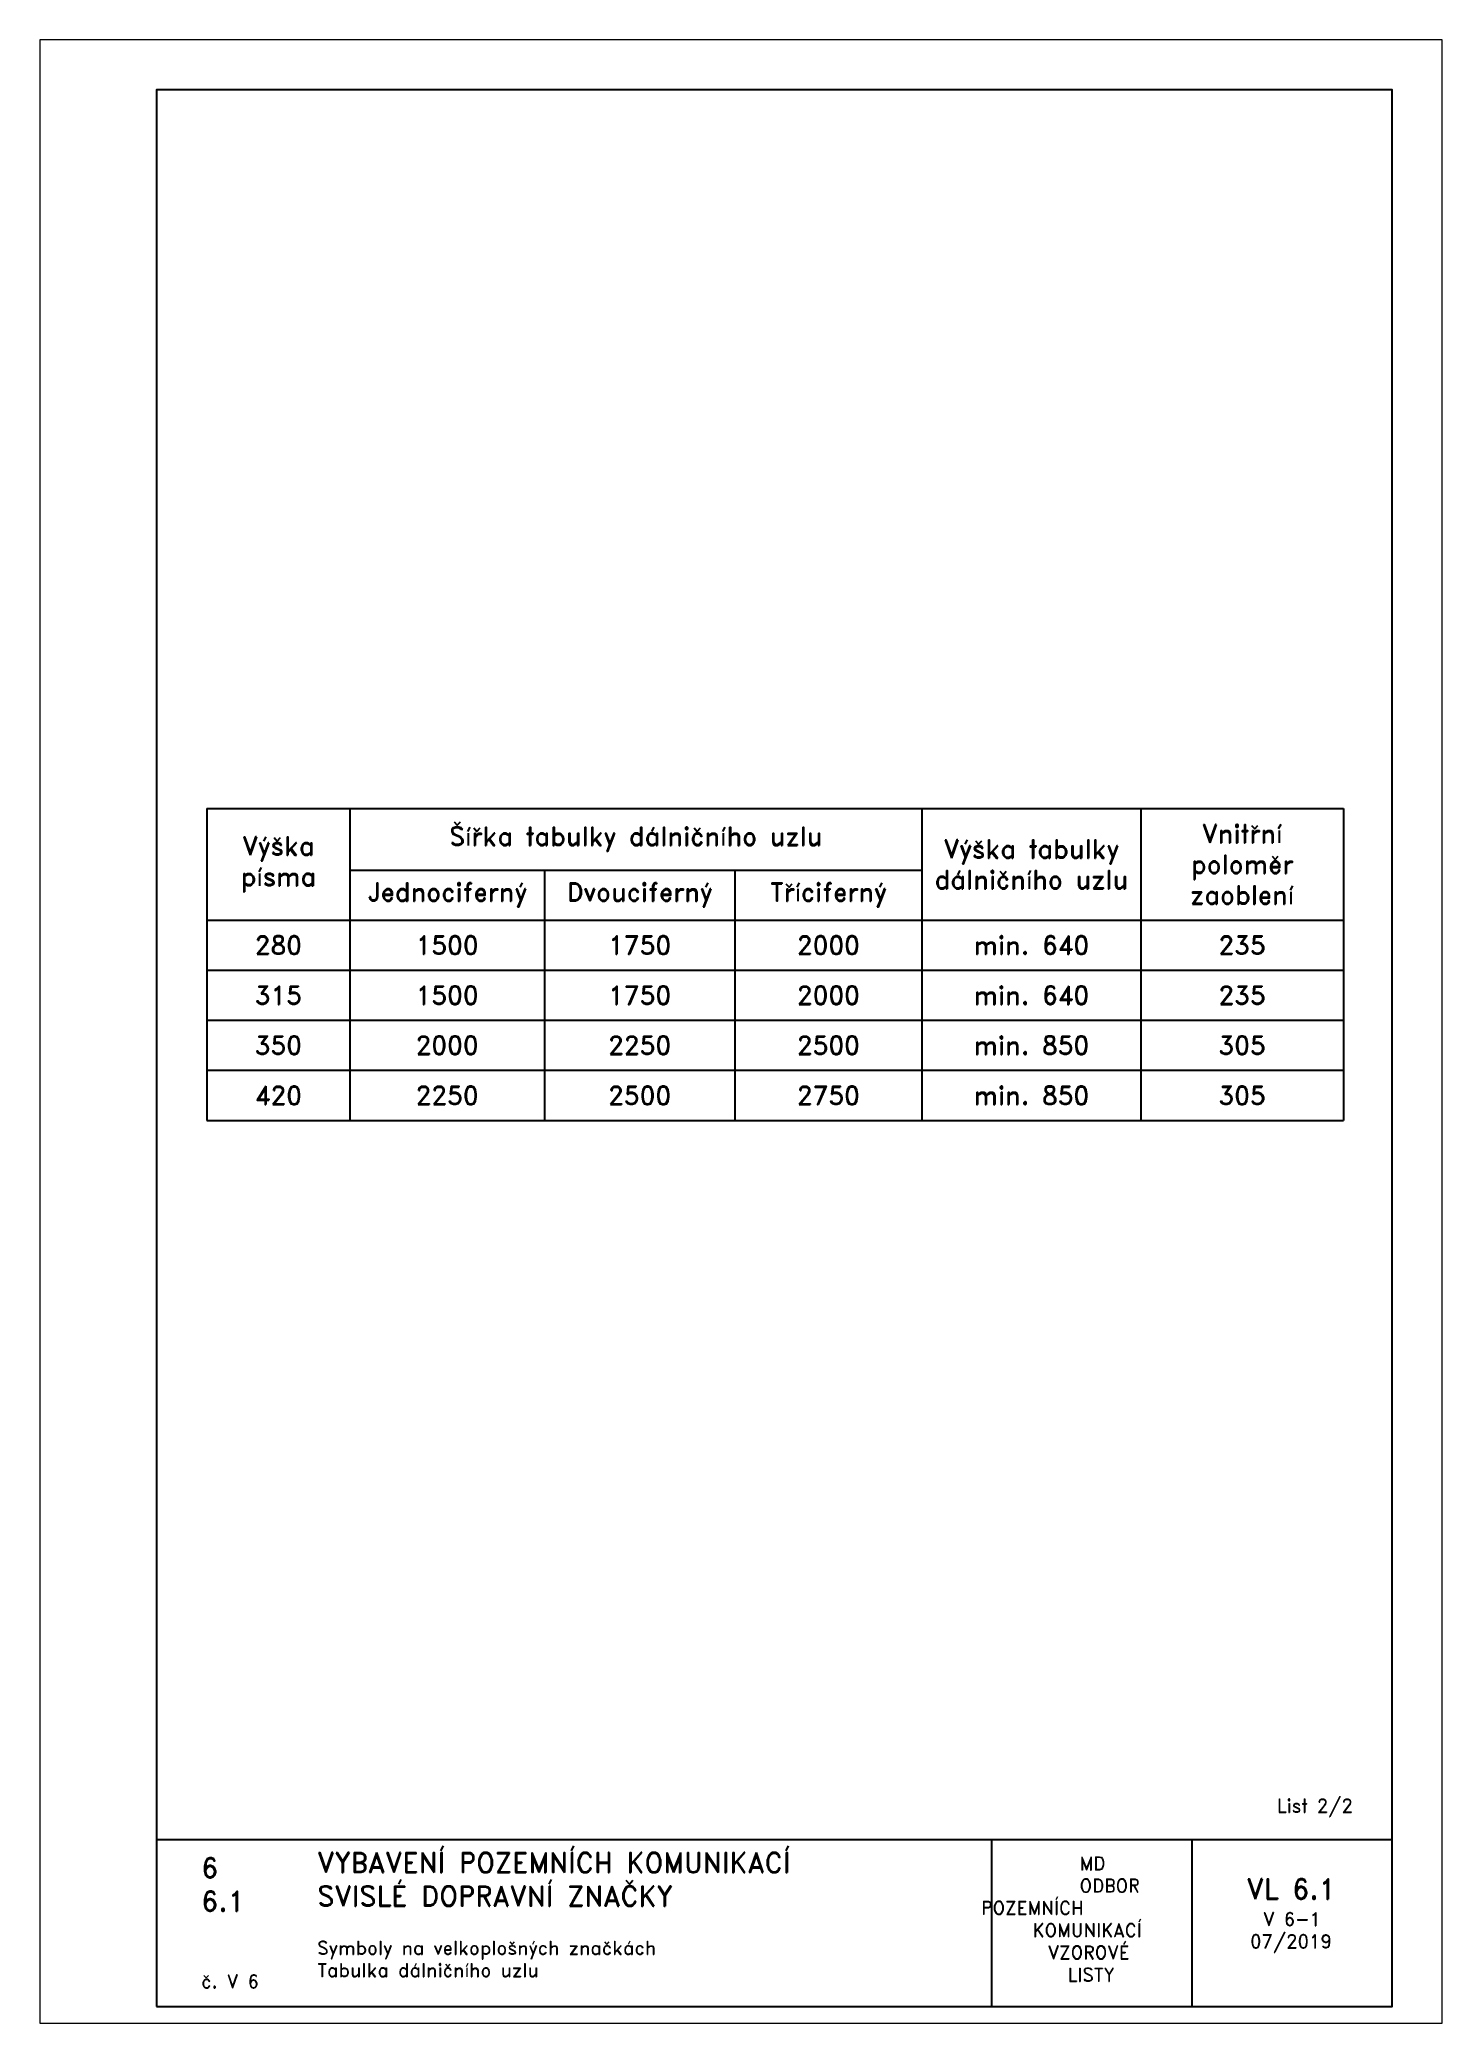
# Paper-space layout 'V 6-1-2' of a CAD drawing. Header units: millimetres. Extents: x 0 to 210, y 0 to 297.
# The model-space entities are those that its viewports show. They can reach past a viewport. Long polylines and large blocks are cut down to what shows.
import ezdxf

# ---------------------------------------------------------------- set-up
doc = ezdxf.new("R2010")
doc.units = ezdxf.units.MM
doc.header["$LTSCALE"] = 5
doc.layers.add('Rozpiska', color=7, linetype='Continuous')
doc.layers.add('Značka', color=7, linetype='Continuous')
doc.layers.add('Rámeček', color=6, linetype='Continuous', plot=False)
doc.styles.get("Standard").update_dxf_attribs({"font": 'romand.shx', "height": 50})

# ---------------------------------------------------------------- blocks, each defined once
blk = doc.blocks.new('*T15')
at = {"layer": 'Značka', "color": 0, "linetype": 'ByBlock', "lineweight": -2, "transparency": 16777216}
for p, q in [((0, 0), (3093.8, 0)), ((0, 0), (0, -849)), ((389.3, 0), (389.3, -849)), ((1946.4, 0), (1946.4, -849)), ((2542.3, 0), (2542.3, -849)), ((3093.8, 0), (3093.8, -849)), ((389.3, -167.3), (1946.4, -167.3)), ((918.8, -167.3), (918.8, -849)), ((1437.5, -167.3), (1437.5, -849)), ((0, -303.6), (3093.8, -303.6)), ((0, -440), (3093.8, -440)), ((0, -576.3), (3093.8, -576.3)), ((0, -712.6), (3093.8, -712.6)), ((0, -849), (3093.8, -849))]:
    blk.add_line(p, q, dxfattribs=at)
at = {"layer": 'Značka', "color": 0, "transparency": 16777216, "char_height": 50, "attachment_point": 5}
for s, insert, width in [('Šířka tabulky dálničního uzlu', (1167.8, -83.6), 1554.089), ('Vnitřní poloměr zaoblení', (2818, -151.8), 548.431), ('Výška písma', (194.7, -151.8), 386.302), ('Výška tabulky dálničního uzlu', (2244.4, -151.8), 592.936), ('Jednociferný', (654, -235.5), 526.451), ('Dvouciferný', (1178.1, -235.5), 515.749), ('Tříciferný', (1691.9, -235.5), 505.89), ('280', (194.7, -371.8), 386.302), ('1500', (654, -371.8), 526.451), ('1750', (1178.1, -371.8), 515.749), ('2000', (1691.9, -371.8), 505.89), ('min. 640', (2244.4, -371.8), 592.936), ('235', (2818, -371.8), 548.431), ('315', (194.7, -508.1), 386.302), ('1500', (654, -508.1), 526.451), ('1750', (1178.1, -508.1), 515.749), ('2000', (1691.9, -508.1), 505.89), ('min. 640', (2244.4, -508.1), 592.936), ('235', (2818, -508.1), 548.431), ('350', (194.7, -644.5), 386.302), ('2000', (654, -644.5), 526.451), ('2250', (1178.1, -644.5), 515.749), ('2500', (1691.9, -644.5), 505.89), ('min. 850', (2244.4, -644.5), 592.936), ('305', (2818, -644.5), 548.431), ('420', (194.7, -780.8), 386.302), ('2250', (654, -780.8), 526.451), ('2500', (1178.1, -780.8), 515.749), ('2750', (1691.9, -780.8), 505.89), ('min. 850', (2244.4, -780.8), 592.936), ('305', (2818, -780.8), 548.431)]:
    blk.add_mtext(s, dxfattribs=dict(at, insert=insert, width=width))

msp = doc.modelspace()

# ---------------------------------------------------------------- block references
msp.add_blockref('*T15', (5202.125, 2764.811))

psp = doc.layouts.new('V 6-1-2')

# ---------------------------------------------------------------- linework, layer by layer
at = {"layer": 'Rozpiska', "color": 7}
for p, q in [((17.5, 27.5), (202.5, 27.5)), ((142.5, 27.5), (142.5, 2.5)), ((172.5, 27.5), (172.5, 2.5))]:
    psp.add_line(p, q, dxfattribs=at)
psp.add_lwpolyline([(17.5, 2.5), (202.5, 2.5), (202.5, 289.5), (17.5, 289.5)], close=True, dxfattribs=at)

# ---------------------------------------------------------------- texts
at = {"layer": 'Rozpiska', "color": 7, "attachment_point": 1}
for s, width, heights, insert, char_height in [('List 2/2', 13.9221, [0], (185.21, 33.59), 2), ('6', 149.0422, [0], (24.17, 24.77), 3), ('{\\C6;VYBAVENÍ POZEMNÍCH KOMUNIKACÍ\\P}SVISLÉ DOPRAVNÍ ZNAČKY{\\H1.34524x; }', 149.0422, [0], (41.56, 25.56), 3), ('\\pi14.7414;{\\C6;MD\\P\\pi2.36044;}ODBOR POZEMNÍCH{\\H1.57143x; }\\P\\pi7.69378;KOMUNIKACÍ{\\H1.5x; }\\P\\pi9.97949;{\\C6;VZOROVÉ\\H1.47619x; \\H0.67742x;\\P\\pi12.93187;LISTY\\H1.26984x; }', 33.1018, [0], (140.95, 24.95), 2), ('\\pi1.03113;{\\H1.5x;\\C6;VL 6.1\\P\\pi3.5073;\\H0.66667x;V 6-1\\H1.66666x; \\H0.6x;\\P\\pi1.5549;07/2019\\H1.80159x; }', 16.0623, [0], (179.66, 21.61), 2), ('6.1', 149.0422, [0], (24.17, 19.78), 3), ('{\\C6;Symboly na velkoplošných značkách\\P}Tabulka dálničního uzlu{\\H1.83333x; }', 149.0422, [0], (41.56, 12.29), 2), ('{\\C6;č. V 6}', 16.1027, [2.67], (24.17, 7.28), 2)]:
    psp.add_mtext_dynamic_manual_height_columns(s, width=width, gutter_width=100, heights=heights, dxfattribs=dict(at, insert=insert, char_height=char_height))

# ---------------------------------------------------------------- viewports
at = {"layer": 'Rámeček'}
psp.add_viewport(center=(105, 148.5), size=(210, 297), view_center_point=(6656.06, 2157.89), view_height=5400.0001, dxfattribs=at)

doc.saveas('drawing.dxf')
